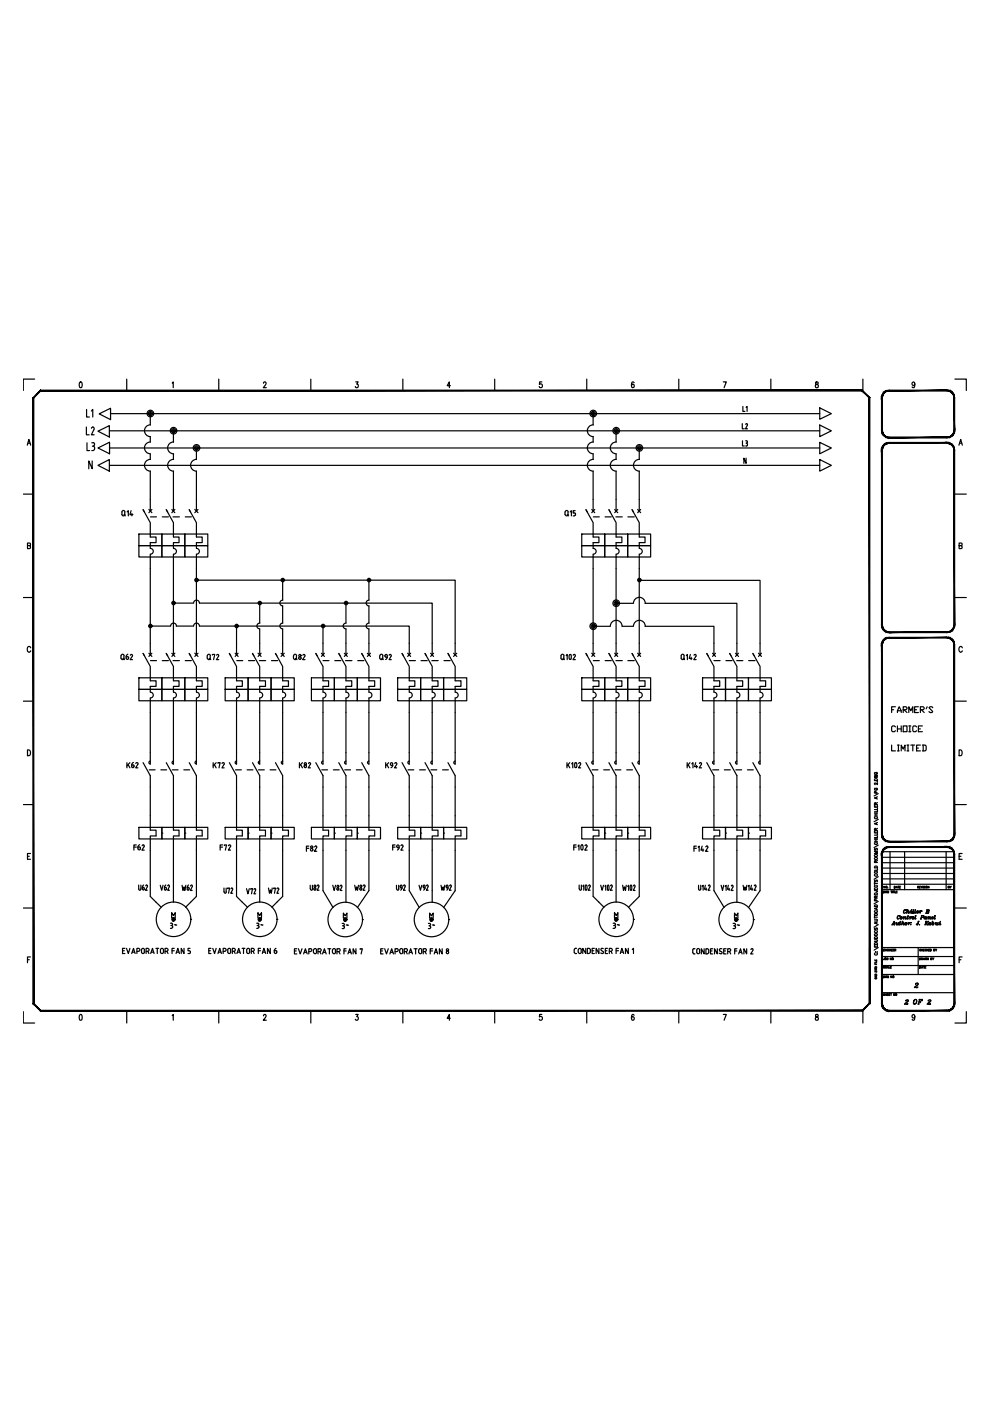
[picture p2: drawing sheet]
<svg xmlns="http://www.w3.org/2000/svg" width="210mm" height="297mm" viewBox="0 0 210 297" stroke-linecap="round" stroke-linejoin="round" font-family="sans-serif">
<defs><g id="words">
<text font-size="4.9" x="20.8" y="93.5" transform="rotate(-90 20.8 93.5)">L2</text>
<g font-size="4.4">
<text x="20.8" y="96.7" transform="rotate(-90 20.8 96.7)">L3</text>
<text x="71.3" y="198.3">3~</text>
<text x="89.6" y="198.3">3~</text>
<text x="154.2" y="198.3">3~</text>
</g>
<g font-size="4">
<text x="20.5" y="89.6" transform="rotate(-90 20.5 89.6)">L1</text>
<text x="156.3" y="88.5">L1</text>
<text x="156.3" y="92.1">L2</text>
<text x="159.5" y="96" transform="rotate(-90 159.5 96)">L3</text>
<text x="24.3" y="141.1">Q62</text>
<text x="42.7" y="141.1">Q72</text>
<text x="61" y="141.1">Q82</text>
<text x="79.4" y="141.1">Q92</text>
<text x="25.8" y="164">K62</text>
<text x="62.1" y="164">K82</text>
<text x="80.4" y="164">K92</text>
<text x="34.9" y="197.9">3~</text>
<text x="53.3" y="197.9">3~</text>
<text x="128.8" y="197.9">3~</text>
<text x="192.3" y="214.1">OF</text>
</g>
<text font-size="3.1" x="199.7" y="189.4">BY</text>
</g></defs>
<!-- layer: Title blocks -->
<g fill="none" stroke="#000" stroke-width=".25">
<path d="M5.8 94.4l.3-1.2 .4 1.2M5.9 94h.5M7.4 80.4h-2.5v2.4M16.9 81.1l.2-.1a.72 .72 0 0 1 0 1.2h-.2l-.1-.5zM26.9 80.4v2.4M36.5 81.2l.2-.2v1.2M46.4 80.4v2.4M55.9 81.3l.1-.3h.2l.2 .2-.6 1h.7M65.9 80.4v2.4M75.4 81h.5l-.3 .4a.36 .36 0 0 1 .4 .6 .36 .36 0 0 1-.7-.1M85.4 80.4v2.4M95.5 81.8h-.7l.5-.8v1.2"/>
<path d="M104.9 80.4v2.4M114.9 81h-.5v.5a.37 .37 0 0 1 .5 0 .37 .37 0 0 1 0 .6 .37 .37 0 0 1-.6-.2M124.4 80.4v2.4M134.4 81.1l-.2-.1a.75 .75 0 0 0 0 1.2 .35 .35 0 0 0 .3-.5 .35 .35 0 0 0-.6-.1v.2M143.9 80.4v2.4M153.4 81h.6l-.5 1.2M163.4 80.4v2.4M173 81.1v.3a.45 .45 0 0 1 .5 .3 .45 .45 0 0 1-.2 .5h-.2a.41 .41 0 0 1-.2-.5 .41 .41 0 0 1 .4-.3l.1-.3zM183 80.4v2.4M194 81.4l-.2 .3a.33 .33 0 0 1-.4-.4 .33 .33 0 0 1 .5-.2l-.1 1.1h-.4v-.2M202.5 80.4h2.4v2.4M203.3 94.4l.4-1.2 .3 1.2"/>
<path d="M203.4 94h.5M4.9 104.8h2.2M5.8 115.7l.6-.1v-.4l-.6-.1v1.2l.6-.1 .1-.3-.2-.2M202.5 104.8h2.4M203.4 115.7l.5-.1v-.4l-.5-.1v1.2l.5-.1 .1-.3-.2-.2M4.9 126.7h2.2M6.5 137.4a.37 .37 0 0 0-.4-.3 .37 .37 0 0 0-.3 .4v.3a.37 .37 0 0 0 .3 .5 .37 .37 0 0 0 .4-.3M202.5 126.7h2.4M204 137.4a.37 .37 0 0 0-.4-.3 .37 .37 0 0 0-.3 .4v.3a.37 .37 0 0 0 .3 .5 .37 .37 0 0 0 .4-.3M4.9 148.7h2.2M5.8 159a.62 .62 0 0 1 .7 .6 .62 .62 0 0 1-.7 .6zM202.5 148.7h2.4"/>
<path d="M203.4 159a.62 .62 0 0 1 .6 .6 .62 .62 0 0 1-.6 .6zM4.9 170.6h2.2M202.5 170.6h2.4M4.9 192.5h2.2M5.8 181.6h.4M6.5 181h-.7v1.2h.7M202.5 192.5h2.4M203.4 181.6h.3M204 181h-.6v1.2h.6M4.9 214.5v2.4h2.5M5.8 203.5h.4M6.5 202.9h-.7v1.2"/>
<path d="M16.9 215.2l.2-.1a.72 .72 0 0 1 0 1.2l-.3-.2zM26.9 214.3v2.6M36.5 215.3l.2-.2v1.2M46.4 214.3v2.6M55.9 215.4l.1-.3h.2l.2 .4-.6 .8h.7M65.9 214.3v2.6M75.4 215.1h.5l-.3 .4a.36 .36 0 0 1 .4 .6 .36 .36 0 0 1-.7 0M85.4 214.3v2.6M95.5 215.9h-.7l.5-.8v1.2M104.9 214.3v2.6M114.9 215.1h-.5v.5a.37 .37 0 0 1 .5 0 .37 .37 0 0 1 0 .6 .37 .37 0 0 1-.6-.1M124.4 214.3v2.6"/>
<path d="M134.4 215.3l-.2-.2a.75 .75 0 0 0 0 1.2 .35 .35 0 0 0 .3-.5 .35 .35 0 0 0-.6-.1v.2M143.9 214.3v2.6M153.4 215.1h.6l-.5 1.2M163.4 214.3v2.6M173 215.2v.3a.45 .45 0 0 1 .5 .3 .45 .45 0 0 1-.2 .5h-.2a.41 .41 0 0 1-.2-.5 .41 .41 0 0 1 .4-.3l.1-.3zM183 214.2v2.7M194 215.5l-.3 .3a.34 .34 0 0 1-.3-.4 .34 .34 0 0 1 .5-.1l-.1 1h-.4v-.2M203.4 203.5h.3M204 202.9h-.6v1.2M204.9 214.5v2.4h-2.4"/>
</g>
<!-- layer: TITLE -->
<g fill="none" stroke="#000" stroke-width=".25">
<path d="M184.3 84.4v8.5M185.4 176.2v.4h.6v-.4M185.4 170.8v.3h.6v-.3M185.4 164.3l.6 .2-.6 .1 .6 .1-.6 .2M185.4 178.5h.6M185.4 178h.6M185.4 177.8h.6M185.4 173h.6M185.4 172.6h.6M185.4 172.4h.6M185.4 165.2a.34 .34 0 0 1 .6 .1v.2h-.6zM185.5 179.9v.4l.5-.4v.4"/>
<path d="M185.6 178.6a.24 .24 0 0 0-.1 .4 .24 .24 0 0 0 .4 0 .24 .24 0 0 0 0-.4M185.6 173.2a.24 .24 0 0 0-.2 .3 .24 .24 0 0 0 .4 .1 .22 .22 0 0 0 .2-.2 .22 .22 0 0 0-.1-.2M185.6 167.1a.24 .24 0 0 0-.1 .4 .24 .24 0 0 0 .4 0 .24 .24 0 0 0 0-.4l-.1 .1M185.6 163.8a.24 .24 0 0 0-.1 .3 .24 .24 0 0 0 .4 0 .24 .24 0 0 0 0-.3l-.1 .1M185.7 176.1l-.2-.5-.1 .5h.6M185.7 170.6l-.2-.4-.1 .4h.6M185.7 170.9v.2M185.7 172.6v.4M185.7 176.3v.3M185.7 178v.5M185.7 168.1v-.3h-.2l-.1 .3h.6M185.8 169.1v.2"/>
<path d="M185.8 174.5v.3M186 165.7v.1M186 177.2v.4h-.6M186 176.7v.4h-.6M186 174.4l-.6 .3 .6 .2M186 171.8v.3h-.6M186 171.3v.3h-.6M186 168.9l-.6 .3 .6 .2M186 166v.4l-.5-.4-.1 .2 .2 .2M186 175.6l-.3 .2M186 170.2l-.3 .2M186.2 179.2l-.9 .5"/>
<path d="M186.2 173.7l-.9 .5M186.2 168.3l-.9 .5M185.4 199.2h.6v.2v.2h-.6M185.4 194.9h.5l.1 .2v.2h-.6M185.4 188.8l.6 .1v.1l-.2 .1M185.4 188.3v.4h.6v-.4M185.4 194.5h.6M185.4 187.1v.4M185.4 194.3v.3M185.4 187.3h.6M185.5 199.9a.37 .37 0 0 1 .4 0 .37 .37 0 0 1 .1 .4h-.6zM185.5 198.7h.5v.3h-.6z"/>
<path d="M185.5 196.8v.3h.2l.1-.3 .2 .1v.2M185.5 191.9a.36 .36 0 0 1 .4 0 .36 .36 0 0 1 .1 .3h-.6zM185.5 186.6v.4l.2-.1 .1-.3 .2 .1v.3M185.5 183.7a.34 .34 0 0 1 .4-.1 .34 .34 0 0 1 .1 .4h-.6zM185.6 197.3a.26 .26 0 0 0-.1 .4 .26 .26 0 0 0 .4 0 .26 .26 0 0 0 0-.4M185.6 193.1a.24 .24 0 0 0-.1 .3 .24 .24 0 0 0 .4 0 .24 .24 0 0 0 0-.3M185.6 187.7a.24 .24 0 0 0-.1 .3 .24 .24 0 0 0 .4 0 .24 .24 0 0 0 0-.3M185.6 185.3a.26 .26 0 0 0-.1 .4 .26 .26 0 0 0 .4 0 .26 .26 0 0 0 0-.4M185.7 190.4v-.4h-.3v.4h.6M185.7 182.9l-.2-.5-.1 .5h.6M185.7 188.5v.2M185.7 191v-.3l-.2-.1-.1 .4h.6"/>
<path d="M185.8 192.5v.3M185.8 195.6v.2M186 195.5l-.6 .2 .6 .2M186 192.4l-.6 .2 .6 .3M186 184.2v.3h-.6M186 180.5h-.6l.6 .2-.6 .3h.6M186 190l-.3 .2M186 182.4l-.3 .3M186.2 196l-.9 .6M186.2 191.1l-.9 .5M186.2 185.9l-.9 .5M187 187.5h15.3"/>
<path d="M187 186.3h15.3M187 185.2h15.3M187 184.1h15.3M187 182.9h15.3M187 181.8h15.3M187 180.6h15.3M187 188.6h15.3M187.3 188.9l.3 .1-.1 .3h-.2zM187.6 187.9v.4l-.2-.4v.4M187.7 188.9l.1 .4 .1-.4 .1 .4 .1-.4M188.2 188.2v.1M188.4 189a.16 .16 0 0 0-.2 0 .16 .16 0 0 0 0 .2 .16 .16 0 0 0 .2 .1l-.1-.1"/>
<path d="M188.7 180.6v8M188.9 188.9h.2M189 188.9v.4M189.1 196.1h.2M189.1 196.1l.5-.7v.7M189.2 188.9v.4M189.3 195.9h.3M189.3 188.9h.3M189.5 188.9v.4M189.5 196.1h.2M189.6 195.4v.7M189.6 187.9l.3 .1-.1 .3h-.2z"/>
<path d="M189.7 188.9v.4h.2M189.9 195.7h.2v.4M190 188.3l.1-.4 .2 .4M190 189.1h.1M190 188.2h.2M190.1 195.6v.5h.2l.1-.5M190.2 188.9h-.2v.4h.2M190.4 187.9h.2M190.4 195.9v.2l.2-.2M190.5 195.6l-.1 .5M190.5 187.9v.4M190.5 194.1l-.2 .3v.4h.1"/>
<path d="M190.7 195.6h.3M190.7 188.1h.1M190.7 194.2l.1-.1v.2a.3 .3 0 0 0-.4-.1 .3 .3 0 0 0-.1 .4 .3 .3 0 0 0 .4 .2v-.1M190.9 195.4l-.2 .7 .3-.2M190.9 195.4l-.1 .7M191 187.9h-.3v.4h.3M191.1 194.4l-.2 .2v.2a.23 .23 0 0 0 .4-.1 .23 .23 0 0 0-.2-.3l-.1 .4M191.2 194.4v.3l-.1 .1M191.2 195.9l.3-.3 .1 .1v.4M191.2 195.4h.2l-.2 .7M191.5 194.5l.2-.1-.1 .4M191.5 195.6v.5l.3-.2"/>
<path d="M191.6 194.4v.4M191.7 194.6l.2-.2h.2l-.1 .4M191.8 180.6v8M191.9 192.9h-.1a.47 .47 0 0 0-.1 .7M192 194.4v.4l.2-.1M192.1 192.9v.1a.34 .34 0 0 0-.5 .1 .34 .34 0 0 0 .2 .5l.2-.2M192.1 195.6l-.2 .3a.21 .21 0 0 0 .3 .1 .21 .21 0 0 0 .1-.2 .21 .21 0 0 0-.3-.1v.4M192.2 195.7l-.1 .4M192.3 193.4l.2-.3 .2 .1v.4M192.3 192.9h.2l-.3 .7M192.3 194.4h.3M192.5 194.1l-.2 .7 .3-.1"/>
<path d="M192.6 194.1l-.2 .7M192.6 193.1v.5l.3-.1M192.6 195.6v.5l.1-.4h-.2M192.8 194.5l.2-.1-.1 .4M193 193.3l.2-.1v.4M193 194.4l-.1 .4M193 195.7l-.3 .2M193.1 196h.1M193.2 193.1l-.1 .5 .3-.1M193.2 195.6h.1M193.3 192.9h.1M193.3 194.4l-.3 .2"/>
<path d="M193.6 192.9h.1M193.6 194.4a.23 .23 0 0 0-.2 .2 .23 .23 0 0 0 .2 .2 .24 .24 0 0 0 .2-.2 .24 .24 0 0 0-.2-.2l-.2 .2v.2M193.7 193.5l-.2 .1 .2-.7-.1 .7M193.7 194.4l-.1 .4M194 192.9h.1l-.1 .7M194 194.1h.2l-.2 .7M194.1 192.9l-.2 .7 .3-.1M194.2 194.1l-.2 .7 .2-.1M194.3 195.9v.2l.3-.1 .2-.6-.3 .7M194.4 193.4l.3-.1v-.1a.27 .27 0 0 0-.3 .1 .27 .27 0 0 0 .1 .3l.2-.1M194.5 188.1h.3v-.2h-.3v.4M194.5 193.1l-.1 .5"/>
<path d="M194.6 195.4h.3M194.7 188.1l.1 .2M195 196.1h.1M194.9 188.1h.2M195.1 193.1v.5l.1-.4-.3 .1M195.1 187.9h-.2v.4h.2M195.1 194.8h.3M195.3 187.9l.1 .4 .2-.4M195.4 194.1l.5 .1v.2l-.5 .1M195.4 193.2l-.3 .2M195.5 194.1l-.3 .7M195.7 187.9v.4"/>
<path d="M195.8 194.1l.1 .2-.2 .2M196 187.9h-.2l.2 .3v.1l-.2-.1M196 196.1h.3M196.2 194.4l-.3 .2 .1 .2M196.2 187.9v.4M196.2 193.6h.6v-.4l.1 .2-.2 .2M196.2 195.4h.3M196.4 195.4l-.2 .7 .2-.7M196.5 192.9h.5l-.2 .3M196.5 195.7l.1 .4M196.5 196.1h.2M196.5 194.7l-.2 .1 .1-.4v.4"/>
<path d="M196.6 192.9l-.2 .7M196.7 194.5l.2-.1-.1 .4M196.7 195.4h.2M196.8 192.9l.2 .1-.2 .2h-.3M196.8 194.4v.4M196.8 195.4l-.6 .4M196.9 194.6l.2-.2h.2l-.1 .4M197 187.9v.4l-.3-.4v.4M197 195.6l-.1 .5M197.1 194.4v.4l.3-.1M197.3 195.6l-.1 .5 .2-.2M197.3 195.6v.5"/>
<path d="M197.6 194.7l.3-.2a.23 .23 0 0 0-.3 0 .23 .23 0 0 0 .1 .3h.2M197.6 195.4h.2l-.2 .4 .1-.1a.21 .21 0 0 1 .3 0 .21 .21 0 0 1-.1 .3 .21 .21 0 0 1-.3-.1v-.1M197.7 194.4l-.1 .1v.3M197.7 195.4v.7M197.9 195.7l-.1 .4M198.1 194.1h.2l-.2 .7M198.3 194.1l-.2 .7 .2-.1M198.3 195.7h.2v.4M198.4 195.6v.5h.3l.2-.5M198.8 195.9l-.1 .2 .3-.2M198.9 195.6l-.1 .5M199.1 195.7h.2v.4"/>
<path d="M199.3 195.6l-.1 .5 .3-.2M199.4 195.4h.1M200.6 180.6v8M184.3 200.9v11.9M185.4 200.4v.4h.6v-.4M185.5 205.3l.4 .1-.4 .1 .4 .1-.4 .1M185.5 204.2v.3h.4M185.5 203.5v.2h.4v-.2M185.5 204.2h.4M185.5 206.6h.4v.2h-.4zM185.5 205.9l.3-.1 .1 .3h-.4zM185.6 207.3h.1"/>
<path d="M185.6 207.3v.2h.3l-.1-.2M185.6 205v.2l.3-.1-.1-.1h-.1M185.6 202a.26 .26 0 0 0-.1 .4 .26 .26 0 0 0 .4 0 .26 .26 0 0 0 0-.4M185.6 201.8h.1M185.7 200.6v.2M185.7 203.6v.1M185.7 204.4v.1M185.7 207v.1M185.9 206.9l-.4 .1 .4 .2M185.9 203.8v.2h-.4M186 201.8h.1M186.2 200.9l-.9 .6"/>
<path d="M187 210.5h15.3M187 206.6h15.3M187 204.7h15.3M187 202.8h15.3M187 200.9h15.3M187.3 206.9l.3 .1-.1 .3h-.2zM187.3 201.4h.2M187.5 203.1v.3l-.1 .1-.1-.1M187.6 210.7h-.3l.3 .2-.1 .2-.2-.1M187.6 204.9h-.3l.3 .2-.1 .2-.2-.1M187.6 201.2h-.3v.4h.3M187.7 206.9l.1 .4 .1-.4 .1 .4 .1-.4"/>
<path d="M187.7 210.7v.4M187.7 210.8h.2M187.9 201.2v.4l-.3-.4v.4M187.9 205h-.2l.1 .3 .1-.1M187.9 210.7v.4M188 203.3h.2v-.2h-.2v.4l.3-.1-.1-.1M188.1 205.3l.1-.4 .2 .4M188.1 210.8h.1M188.1 205.1h.2M188.3 210.7h-.2v.4h.2M188.3 201.3h-.2l.1 .3h.1l-.1-.1M188.4 207h-.2v.3h.2l-.1-.1"/>
<path d="M188.5 204.9v.4h.2M188.5 210.8h.1M188.5 201.2v.4M188.7 210.7h-.2v.4h.2M188.8 210.7h.2M188.8 205h.1M188.8 201.2v.4l-.2-.4v.4M188.9 210.7v.4M189 204.9h-.2v.4h.2M189 203.1v.4l-.2-.4v.4M189 201.4h.1M189.1 206.9v.4l-.2-.4v.4"/>
<path d="M189.2 201.2h-.2v.4h.2M189.3 201.4h.2M189.6 201.2h-.3v.4h.3M189.7 201.4h.2v-.1l-.2-.1v.4M189.7 210.7v.4l-.2-.4v.4M189.8 201.4l.1 .2M194.1 209.3l.3 .1 .2-.2-.7 .1M194.2 208.6l-.1 .1a.25 .25 0 0 1 .4-.3 .25 .25 0 0 1 0 .5l-.6 .5M194.5 208.4l.1 .3-.4 .4M194.7 200.9v5.7M195 204.9l.2 .1-.1 .3h-.1zM195 203.1l.2 .1-.1 .3h-.1z"/>
<path d="M195.3 201.3a.17 .17 0 0 0-.3 0 .17 .17 0 0 0 0 .3 .17 .17 0 0 0 .3-.1M195.4 205.3l.1-.4 .2 .4M195.4 203.3l.2-.2h-.2v.4M195.4 201.4h.2M195.4 201.2v.4M195.4 205.1h.2M195.5 203.3l.1 .2M195.6 201.2v.4M195.7 203.5l.2-.4 .1 .4M195.8 201.4h.1M195.8 204.9h.2M195.8 203.4h.2"/>
<path d="M195.9 204.9v.4M196 201.2h-.2v.4h.2M196.1 205h.1M196.2 203.1v.4l.1-.4 .1 .4 .1-.4M196.3 204.9h-.2v.4h.2M196.4 201.3h-.3l.1 .3 .2-.1M196.5 201.2v.4M196.6 201.4l.2 .2M196.8 201.2l-.3 .3M196.8 203.1v.4l-.2-.4v.4M196.9 201.4h.1M197.1 201.2h-.2v.4h.2"/>
<path d="M197.2 201.2l.3 .1-.1 .3h-.2zM197.3 203.3h.3v-.2h-.3v.4l.3-.1-.1-.1M197.7 203.1l.2 .2 .1-.2M197.9 203.3v.2M197.9 201.4h.3v-.2h-.3v.4h.3l-.1-.2M198.3 201.2l.2 .2 .1-.2M198.5 201.4v.2"/>
<circle cx="185.7" cy="198.2" r=".27"/>
<circle cx="185.7" cy="193.9" r=".27"/>
<circle cx="185.7" cy="189.5" r=".27"/>
<circle cx="185.7" cy="184.9" r=".27"/>
<circle cx="185.7" cy="182" r=".28"/>
<circle cx="185.7" cy="181.4" r=".28"/>
<circle cx="187.9" cy="188.1" r=".18"/>
<circle cx="196.1" cy="194.6" r=".22"/>
<circle cx="196.5" cy="188.1" r=".18"/>
<circle cx="197" cy="195.9" r=".22"/>
<circle cx="187.8" cy="203.3" r=".18"/>
<circle cx="189.3" cy="203.3" r=".18"/>
<circle cx="189.4" cy="207.1" r=".18"/>
<circle cx="190" cy="210.9" r=".18"/>
</g>
<g fill="#000" stroke="#000" stroke-width=".21">
<path d="M186.9 91.2h.2l-.1 .5zM187.1 91.2l-.1 .5h.2zM187 91.7h.2v.5zM187.2 91.7v.5l.2-.1zM187.2 92.2l.2-.1 .2 .4zM187.4 92.1l.2 .4 .1-.1zM187.6 92.5l.1-.1 .3 .4zM187.7 92.4l.3 .4 .1-.2zM188.1 92.6l.4 .3-.5-.1zM188.1 92.6l.4 .3v-.2z"/>
<path d="M186.9 95.4l.2 37.1v-37.1zM186.9 95.4l.2 37.1h-.2z"/>
<path d="M186.9 84.4l.2 6.8v-6.8zM186.9 84.4l.2 6.8h-.2z"/>
<path d="M188 93.9l.5-.1v.2zM188 93.9l.1 .2 .4-.1zM187.6 94.1l.4-.2 .1 .2zM187.6 94.1l.1 .2 .4-.2zM187.6 94.1l.1 .2-.5 .2zM187.2 94.5l.2 .1 .3-.3zM187.2 94.5l.2 .1-.4 .3zM187 94.9l.2 .1 .2-.4zM187 94.9l.2 .1-.3 .4zM187.2 95l-.3 .4h.2z"/>
<path d="M188 82.8l.5-.1v.2zM188 82.8l.1 .2 .4-.1zM187.6 83l.4-.2 .1 .2zM187.6 83l.1 .2 .4-.2zM187.6 83l.1 .2-.5 .2zM187.2 83.4l.2 .1 .3-.3zM187.2 83.4l.2 .1-.4 .3zM187 83.8l.2 .1 .2-.4zM187 83.8l.2 .1-.3 .5zM187.2 83.9l-.3 .5h.2z"/>
<path d="M188.5 82.9h12.3v-.2zM188.5 82.7h12.3l-12.3 .2z"/>
<path d="M188.5 92.9h12.3v-.2zM188.5 92.7h12.3l-12.3 .2z"/>
<path d="M188.5 94h12.3v-.2zM188.5 93.8h12.3l-12.3 .2z"/>
<path d="M200.8 92.7l.5 .1-.5 .1zM200.8 92.7l.5 .1-.1-.2zM201.2 92.6l.5-.1-.4 .3zM201.2 92.6l.5-.1-.1-.1zM201.6 92.4l.5-.2-.4 .3zM201.6 92.4l.5-.2-.1-.1zM202 92.1l.3-.4-.2 .5zM202.2 91.7l-.2 .4 .3-.4zM202.4 91.2l-.1 .5h-.1zM202.2 91.2v.5l.2-.5z"/>
<path d="M202.2 95.4l.2 37.1v-37.1zM202.2 95.4l.2 37.1h-.2z"/>
<path d="M202.2 84.4l.2 6.8v-6.8zM202.2 84.4l.2 6.8h-.2z"/>
<path d="M202.3 94.9l.1 .5h-.2zM202.2 95v.4l.1-.5zM202.1 94.5l.2 .4-.1 .1zM202.1 94.5l-.1 .1 .2 .4zM201.7 94.1l.4 .4-.1 .1zM201.7 94.1l-.1 .2 .4 .3zM201.3 93.9l.4 .2-.1 .2zM201.3 93.9l-.1 .2 .4 .2zM200.8 93.8l.5 .1-.1 .2zM200.8 93.8v.2l.4 .1z"/>
<path d="M202.3 83.8l.1 .6h-.2zM202.2 83.9v.5l.1-.6zM202.1 83.4l.2 .4-.1 .1zM202.1 83.4l-.1 .1 .2 .4zM201.7 83l.4 .4-.1 .1zM201.7 83l-.1 .2 .4 .3zM201.3 82.8l.4 .2-.1 .2zM201.3 82.8l-.1 .2 .4 .2zM200.8 82.7l.5 .1-.1 .2zM200.8 82.7v.2l.4 .1z"/>
<path d="M186.9 132.5h.2l-.1 .5zM187.1 132.5l-.1 .5h.2zM187 133h.2v.5zM187.2 133v.5l.2-.2zM187.2 133.5l.2-.2 .2 .5zM187.4 133.3l.2 .5 .1-.1zM187.7 133.7l.3 .4-.4-.3zM187.7 133.7l.3 .4 .1-.2zM188.1 133.9l.4 .2h-.5zM188.1 133.9l.4 .2v-.2z"/>
<path d="M186.9 136.7l.2 40.2v-40.2zM186.9 136.7l.2 40.2h-.2z"/>
<path d="M188.5 133.9v.2l12.3-.2zM188.5 134.1l12.3-.2v.2z"/>
<path d="M188.5 135.1v.2l12.3-.2zM188.5 135.3l12.3-.2v.2z"/>
<path d="M188 135.2l.5-.1v.2zM188 135.2l.1 .2 .4-.1zM187.6 135.4l.4-.2 .1 .2zM187.6 135.4l.1 .2 .4-.2zM187.6 135.4l.1 .2-.5 .1zM187.2 135.7l.2 .2 .3-.3zM187.2 135.7l.2 .2-.4 .3zM187 136.2l.2 .1 .2-.4zM187 136.2l.2 .1-.3 .4zM187.2 136.3l-.3 .4h.2z"/>
<path d="M200.8 133.9l.5 .2h-.5zM200.8 133.9l.5 .2-.1-.2zM201.2 133.9l.5-.1-.4 .3zM201.2 133.9l.5-.1-.1-.1zM201.6 133.7l.5-.2-.4 .3zM201.6 133.7l.5-.2-.1-.2zM202 133.3l.3-.3-.2 .5zM202.2 133l-.2 .3 .3-.3zM202.4 132.5l-.1 .5h-.1zM202.2 132.5v.5l.2-.5z"/>
<path d="M202.3 136.2l.1 .5h-.2zM202.2 136.3v.4l.1-.5zM202.1 135.7l.2 .5-.1 .1zM202.1 135.7l-.1 .2 .2 .4zM201.7 135.4l.4 .3-.1 .2zM201.7 135.4l-.1 .2 .4 .3zM201.3 135.2l.4 .2-.1 .2zM201.3 135.2l-.1 .2 .4 .2zM200.8 135.1l.5 .1-.1 .2zM200.8 135.1v.2l.4 .1z"/>
<path d="M202.2 136.7l.2 40.2v-40.2zM202.2 136.7l.2 40.2h-.2z"/>
<path d="M186.9 176.9h.2l-.1 .5zM187.1 176.9l-.1 .5 .2-.1zM187 177.4l.2-.1v.6zM187.2 177.3v.6l.2-.2zM187.2 177.9l.2-.2 .2 .5zM187.4 177.7l.2 .5 .1-.2zM187.7 178l.3 .4-.4-.2zM187.7 178l.3 .4 .1-.1zM188.1 178.3l.4 .2-.5-.1zM188.1 178.3l.4 .2v-.2z"/>
<path d="M188.5 178.3v.2l12.3-.2zM188.5 178.5l12.3-.2v.2z"/>
<path d="M188.5 179.5v.2l12.3-.2zM188.5 179.7l12.3-.2v.2z"/>
<path d="M188 179.6l.5-.1v.2zM188 179.6l.1 .1h.4zM187.6 179.8l.4-.2 .1 .1zM187.6 179.8l.1 .1 .4-.2zM187.6 179.8l.1 .1-.5 .3zM187.2 180.2h.2l.3-.3zM187.2 180.2h.2l-.4 .4zM187.4 180.2l-.4 .4 .2 .1zM187 180.6l.2 .1-.3 .4zM187.2 180.7l-.3 .4h.2z"/>
<path d="M200.8 178.3l.5 .1-.5 .1zM200.8 178.3l.5 .1-.1-.1zM201.2 178.3l.5-.1-.4 .2zM201.2 178.3l.5-.1-.1-.2zM201.6 178l.5-.1-.4 .3zM201.6 178l.5-.1-.1-.2zM202 177.7l.3-.3-.2 .5zM202.2 177.3l-.2 .4 .3-.3zM202.4 176.9l-.1 .5-.1-.1zM202.2 176.9v.4l.2-.4z"/>
<path d="M186.9 181.1l.2 31.7v-31.7zM186.9 181.1l.2 31.7h-.2z"/>
<path d="M202.3 180.6l.1 .5h-.2zM202.2 180.7v.4l.1-.5zM202.1 180.2l.2 .4-.1 .1zM202 180.2l.2 .5-.1-.5zM201.7 179.8l.4 .4h-.1zM201.7 179.8l-.1 .1 .4 .3zM201.3 179.6l.4 .2-.1 .1zM201.3 179.6l-.1 .1 .4 .2zM200.8 179.5l.5 .1-.1 .1zM200.8 179.5v.2h.4z"/>
<path d="M202.2 181.1l.2 31.7v-31.7zM202.2 181.1l.2 31.7h-.2z"/>
<path d="M184.3 84.4v128.3l.1 .1zM184.3 84.4l.1-.1v128.5zM182.8 82.9l1.5 1.5 .1-.1zM182.9 82.7l1.5 1.6-1.6-1.4zM8.6 82.9h174.2l.1-.2zM8.6 82.7h174.3l-174.3 .2zM8.6 82.7l-1.4 1.7 1.4-1.5zM8.6 82.7l-1.4 1.7-.2-.1zM7 84.3l.2 128.4v-128.3zM7 84.3l.2 128.4-.2 .1zM7 212.8l1.6 1.4-1.4-1.5zM7 212.8l1.6 1.4v.2zM8.6 214.2v.2l174.2-.2zM8.6 214.4l174.2-.2 .1 .2zM182.8 214.2l.1 .2 1.4-1.7zM184.3 212.7l.1 .1-1.5 1.6z"/>
<path d="M186.9 212.8h.2l-.1 .5zM187.1 212.8l-.1 .5 .2-.1zM187 213.3l.2-.1v.5zM187.2 213.2v.5l.2-.1zM187.2 213.7l.2-.1 .2 .5zM187.4 213.6l.2 .5 .1-.2zM187.6 214.1l.1-.2 .3 .4zM187.7 213.9l.3 .4 .1-.2zM188.1 214.1l.4 .3-.5-.1zM188.1 214.1l.4 .3v-.2z"/>
<path d="M188.5 214.2v.2l12.3-.2zM188.5 214.4l12.3-.2v.2z"/>
<path d="M200.8 214.2l.5 .1-.5 .1zM200.8 214.2l.5 .1-.1-.2zM201.2 214.1h.5l-.4 .2zM201.2 214.1h.5l-.1-.2zM201.6 213.9l.5-.2-.4 .4zM201.6 213.9l.5-.2-.1-.1zM202 213.6l.3-.3-.2 .4zM202.2 213.2l-.2 .4 .3-.3zM202.4 212.8l-.1 .5-.1-.1zM202.2 212.8v.4l.2-.4z"/>
</g>
<!-- layer: 0 -->
<g fill="none" stroke="#000" stroke-width=".25">
<path d="M20.8 91.4l2.4-1.2v2.5zM20.8 95l2.4-1.2v2.4zM20.8 98.7l2.4-1.3v2.5zM21 87.7l2.4-1.1v2.4zM173.8 86.5l2.5 1.2-2.5 1.2zM173.8 90.1l2.5 1.2-2.5 1.3zM173.8 93.8l2.5 1.2-2.5 1.2zM173.8 97.4l2.5 1.3-2.5 1.2zM29.4 115.7h4.9v2.4h-4.9zM29.4 113.2h4.9v2.5h-4.9zM30.6 108.6l-.3-.5 1.6 2.7v3.1h1.2v1.1h-1.2v1.3M31.6 108l.6 .7"/>
<path d="M31.9 105.9v2.5M31.9 117.5v3.1M31.9 116.3a.61 .61 0 0 1 .6 .6 .61 .61 0 0 1-.6 .6M32.2 108l-.6 .7M34.3 115.7h4.9v2.4h-4.9zM34.3 113.2h4.9v2.5h-4.9zM35.5 108.6l-.3-.5 1.6 2.7v3.1h1.2v1.1h-1.2v1.3a.61 .61 0 0 1 .6 .6 .61 .61 0 0 1-.6 .6v3.1M36.4 108l.7 .7M36.8 105.9v2.5M37.1 108l-.7 .7M39.2 115.7h4.9v2.4h-4.9zM39.2 113.2h4.9v2.5h-4.9z"/>
<path d="M40.4 108.6l-.3-.5 1.5 2.7v3.1h1.3v1.1h-1.3l.1 1.3a.61 .61 0 0 1 .6 .6 .61 .61 0 0 1-.6 .6l-.1 3.1M41.3 108l.7 .7M41.6 105.9v2.5M42 108l-.7 .7M123.3 115.7h4.9v2.4h-4.9zM123.3 113.2h4.9v2.5h-4.9zM124.5 108.6l-.3-.5 1.6 2.7v3.1h1.2v1.1h-1.2v1.3a.61 .61 0 0 1 .6 .6 .61 .61 0 0 1-.6 .6v3.1M125.5 108l.6 .7M125.8 105.9v2.5M126.1 108l-.6 .7M128.2 115.7h4.9v2.4h-4.9zM128.2 113.2h4.9v2.5h-4.9z"/>
<path d="M129.4 108.6l-.3-.5 1.5 2.7v3.1h1.3v1.1h-1.3v1.3M130.3 108l.7 .7M130.6 105.9v2.5M130.6 117.5v3.1M130.6 116.3a.61 .61 0 0 1 .7 .6 .61 .61 0 0 1-.7 .6M131 108l-.7 .7M133.1 115.7h4.9v2.4h-4.9zM133.1 113.2h4.9v2.5h-4.9zM134.3 108.6l-.3-.5 1.5 2.7v3.1h1.3v1.1h-1.3l.1 1.3a.61 .61 0 0 1 .6 .6 .61 .61 0 0 1-.6 .6l-.1 3.1M135.2 108l.6 .7M135.5 105.9v2.5M135.8 108l-.6 .7"/>
<path d="M30.6 139.1l-.3-.6 1.6 2.8v3h1.2v1.2h-1.2v1.3M31.6 138.5l.6 .7M31.9 136.4v2.4M32.2 138.5l-.6 .7M35.5 139.1l-.3-.6 1.6 2.8v3h1.2v1.2h-1.2v1.3a.61 .61 0 0 1 .6 .6 .61 .61 0 0 1-.6 .6v3M36.4 138.5l.7 .7M36.8 136.4v2.4M37.1 138.5l-.7 .7M40.4 139.1l-.3-.6 1.5 2.8v3h1.3v1.2h-1.3l.1 1.3a.61 .61 0 0 1 .6 .6 .61 .61 0 0 1-.6 .6l-.1 3M41.6 136.4v2.4M48.9 139.1l-.3-.6 1.6 2.8v3h1.2v1.2h-1.2v1.3M49.9 138.5l.6 .7"/>
<path d="M50.2 136.4v2.4M50.5 138.5l-.6 .7M53.8 139.1l-.3-.6 1.6 2.8v3h1.2v1.2h-1.2v1.3a.61 .61 0 0 1 .6 .6 .61 .61 0 0 1-.6 .6v3M54.7 138.5l.7 .7M55.1 136.4v2.4M55.4 138.5l-.7 .7M58.7 139.1l-.3-.6 1.5 2.8v3h1.3v1.2h-1.3l.1 1.3a.61 .61 0 0 1 .6 .6 .61 .61 0 0 1-.6 .6l-.1 3M59.6 138.5l.7 .7M59.9 136.4v2.4M60.3 138.5l-.7 .7M67.3 139.1l-.3-.6 1.5 2.8v3h1.2v1.2h-1.2v1.3a.61 .61 0 0 1 .6 .6 .61 .61 0 0 1-.6 .6v3M68.1 138.5l.7 .7"/>
<path d="M68.5 136.4v2.4M68.8 138.5l-.7 .7M72.1 139.1l-.3-.6 1.5 2.8v3h1.3v1.2h-1.3l.1 1.3a.61 .61 0 0 1 .6 .6 .61 .61 0 0 1-.6 .6l-.1 3M73 138.5l.6 .7M73.3 136.4v2.4M73.6 138.5l-.6 .7M77 139.1l-.3-.6 1.5 2.8v3h1.2v1.2h-1.2v1.3a.61 .61 0 0 1 .7 .6 .61 .61 0 0 1-.7 .6v3M77.9 138.5l.7 .7M78.2 136.4v2.4M78.6 138.5l-.7 .7M85.5 139.1l-.3-.6 1.6 2.8v3h1.2v1.2h-1.2v1.3a.61 .61 0 0 1 .6 .6 .61 .61 0 0 1-.6 .6v3M86.4 138.5l.7 .7"/>
<path d="M86.8 136.4v2.4M87.1 138.5l-.7 .7M90.4 139.1l-.3-.6 1.5 2.8v3h1.3v1.2h-1.3l.1 1.3a.61 .61 0 0 1 .6 .6 .61 .61 0 0 1-.6 .6l-.1 3M91.3 138.5l.6 .7M91.6 136.4v2.4M91.9 138.5l-.6 .7M95.3 139.1l-.3-.6 1.5 2.8v3h1.2v1.2h-1.2v1.3a.61 .61 0 0 1 .6 .6 .61 .61 0 0 1-.6 .6v3M96.2 138.5l.6 .7M96.5 136.4v2.4M96.8 138.5l-.6 .7M124.5 139.1l-.3-.6 1.6 2.8v3h1.2v1.2h-1.2v1.3a.61 .61 0 0 1 .6 .6 .61 .61 0 0 1-.6 .6v3M125.5 138.5l.6 .7"/>
<path d="M125.8 136.4v2.4M126.1 138.5l-.6 .7M129.4 139.1l-.3-.6 1.5 2.8v3h1.3v1.2h-1.3v1.3M130.3 138.5l.7 .7M130.6 136.4v2.4M131 138.5l-.7 .7M134.3 139.1l-.3-.6 1.5 2.8v3h1.3v1.2h-1.3l.1 1.3a.61 .61 0 0 1 .6 .6 .61 .61 0 0 1-.6 .6l-.1 3M135.2 138.5l.6 .7M135.5 136.4v2.4M135.8 138.5l-.6 .7M150.1 139.1l-.3-.6 1.6 2.8v3h1.2v1.2h-1.2v1.3a.61 .61 0 0 1 .6 .6 .61 .61 0 0 1-.6 .6v3M151.1 138.5l.6 .7"/>
<path d="M151.4 136.4v2.4M151.7 138.5l-.6 .7M155 139.1l-.3-.6 1.5 2.8v3h1.3v1.2h-1.3l.1 1.3a.61 .61 0 0 1 .6 .6 .61 .61 0 0 1-.6 .6l-.1 3M155.9 138.5l.7 .7M156.2 136.4v2.4M156.6 138.5l-.7 .7M159.9 139.1l-.3-.6 1.5 2.8v3h1.2v1.2h-1.2v1.3M160.8 138.5l.6 .7M161.1 136.4v2.4M161.4 138.5l-.6 .7M29.4 146.2h4.9v2.4h-4.9zM29.4 143.7h4.9v2.5h-4.9z"/>
<path d="M31.9 148v3M31.9 159.6v2.4M31.9 146.8a.61 .61 0 0 1 .6 .6 .61 .61 0 0 1-.6 .6M34.3 146.2h4.9v2.4h-4.9zM34.3 143.7h4.9v2.5h-4.9zM36.8 159.6v2.4a.32 .32 0 0 1-.3-.3 .32 .32 0 0 1 .3-.3M39.2 146.2h4.9v2.4h-4.9zM39.2 143.7h4.9v2.5h-4.9zM41.6 159.6l.1 2.4a.32 .32 0 0 1-.4-.3 .32 .32 0 0 1 .4-.3M47.7 146.2h4.9v2.4h-4.9zM47.7 143.7h4.9v2.5h-4.9zM50.2 148v3"/>
<path d="M50.2 159.6v2.4M50.2 146.8a.61 .61 0 0 1 .6 .6 .61 .61 0 0 1-.6 .6M52.6 146.2h4.9v2.4h-4.9zM52.6 143.7h4.9v2.5h-4.9zM55.1 159.6v2.4a.32 .32 0 0 1-.3-.3 .32 .32 0 0 1 .3-.3M57.5 146.2h4.9v2.4h-4.9zM57.5 143.7h4.9v2.5h-4.9zM59.9 159.6l.1 2.4a.32 .32 0 0 1-.4-.3 .32 .32 0 0 1 .4-.3M66 146.2h4.9v2.4h-4.9zM66 143.7h4.9v2.5h-4.9zM68.5 159.6v2.4a.32 .32 0 0 1-.3-.3 .32 .32 0 0 1 .3-.3M70.9 146.2h4.9v2.4h-4.9z"/>
<path d="M70.9 143.7h4.9v2.5h-4.9zM73.3 159.6l.1 2.4a.32 .32 0 0 1-.3-.3 .32 .32 0 0 1 .3-.3M75.8 146.2h4.9v2.4h-4.9zM75.8 143.7h4.9v2.5h-4.9zM78.2 159.6v2.4a.32 .32 0 0 1-.3-.3 .32 .32 0 0 1 .3-.3M84.3 146.2h4.9v2.4h-4.9zM84.3 143.7h4.9v2.5h-4.9zM86.8 159.6v2.4a.32 .32 0 0 1-.3-.3 .32 .32 0 0 1 .3-.3M89.2 146.2h4.9v2.4h-4.9zM89.2 143.7h4.9v2.5h-4.9zM91.6 159.6l.1 2.4a.32 .32 0 0 1-.4-.3 .32 .32 0 0 1 .4-.3M94.1 146.2h4.9v2.4h-4.9z"/>
<path d="M94.1 143.7h4.9v2.5h-4.9zM96.5 159.6v2.4a.32 .32 0 0 1-.3-.3 .32 .32 0 0 1 .3-.3M123.3 146.2h4.9v2.4h-4.9zM123.3 143.7h4.9v2.5h-4.9zM125.8 159.6v2.4a.32 .32 0 0 1-.3-.3 .32 .32 0 0 1 .3-.3M128.2 146.2h4.9v2.4h-4.9zM128.2 143.7h4.9v2.5h-4.9zM130.6 148v3M130.6 159.6v2.4M130.6 146.8a.61 .61 0 0 1 .7 .6 .61 .61 0 0 1-.7 .6M133.1 146.2h4.9v2.4h-4.9zM133.1 143.7h4.9v2.5h-4.9z"/>
<path d="M135.5 159.6l.1 2.4a.32 .32 0 0 1-.4-.3 .32 .32 0 0 1 .4-.3M149 146.2h4.8v2.4h-4.8zM149 143.7h4.8v2.5h-4.8zM151.4 159.6v2.4a.32 .32 0 0 1-.3-.3 .32 .32 0 0 1 .3-.3M153.8 146.2h4.9v2.4h-4.9zM153.8 143.7h4.9v2.5h-4.9zM156.2 159.6l.1 2.4a.32 .32 0 0 1-.4-.3 .32 .32 0 0 1 .4-.3M158.7 146.2h4.9v2.4h-4.9zM158.7 143.7h4.9v2.5h-4.9zM161.1 148v3M161.1 159.6v2.4M161.2 146.8a.61 .61 0 0 1 .6 .6 .61 .61 0 0 1-.6 .6"/>
<path d="M189 158v1.2h.9M189 150.5h.5M189.9 149.8h-.9v1.3M189.9 154.1l-.3-.2h-.3l-.3 .2v.8l.3 .2h.3l.3-.2M190.3 151.1v-.4l.4-.9 .4 .9v.4M190.3 150.7h.8M190.3 153.9v1.2M190.3 154.5h.8M190.3 158h.4M190.3 159.2h.4M190.5 158v1.2M191.1 159.2v-1.2l.4 .8 .4-.8v1.2"/>
<path d="M191.1 153.9v1.2M191.5 150.5h.6l.2-.4-.2-.3h-.6v1.3M191.5 153.9h.8v1.2h-.8zM191.7 150.5l.6 .6M192.3 158h.4M192.3 159.2h.4M192.5 158v1.2M192.7 151.1v-1.3l.4 .9 .4-.9v1.3M192.7 153.9h.4M192.7 155.1h.4M192.9 153.9v1.2M193.1 158h.8"/>
<path d="M193.5 158v1.2M193.9 150.5h.4M194.3 154.1l-.2-.2h-.4l-.2 .2v.8l.2 .2h.4l.2-.2M194.3 158.6h.4M194.7 149.8h-.8v1.3h.8M194.7 154.5h.4M195.1 150.5h.6l.2-.4-.2-.3h-.6v1.3M195.1 158h-.8v1.2h.8M195.4 150.5l.5 .6M195.6 153.9h-.9v1.2h.9M195.6 158h.6l.2 .2v.8l-.2 .2h-.6M195.7 158v1.2"/>
<path d="M196.6 149.8l-.2 .5M197.8 150.1l-.2-.3h-.4l-.2 .3 .8 .8-.2 .2h-.4l-.2-.2M29.4 175.4h4.9v2.5h-4.9zM30.3 161.7l1.6 2.8v2.4M31.9 173v3h1.2v1.2h-1.2v3.1M31.9 161.4a.32 .32 0 0 0-.3 .3 .32 .32 0 0 0 .3 .3M34.3 175.4h4.9v2.5h-4.9zM35.2 161.7l1.6 2.8v2.4M36.8 173v3h1.2v1.2h-1.2v3.1M39.2 175.4h4.9v2.5h-4.9zM40.1 161.7l1.5 2.8v2.4M41.6 173v3h1.3v1.2h-1.3v3.1"/>
<path d="M47.7 175.4h4.9v2.5h-4.9zM48.6 161.7l1.6 2.8v2.4M50.2 173v3h1.2v1.2h-1.2v3.1M50.2 161.4a.32 .32 0 0 0-.3 .3 .32 .32 0 0 0 .3 .3M52.6 175.4h4.9v2.5h-4.9zM53.5 161.7l1.6 2.8v2.4M55.1 173v3h1.2v1.2h-1.2v3.1M57.5 175.4h4.9v2.5h-4.9zM58.4 161.7l1.5 2.8v2.4M59.9 173v3h1.3v1.2h-1.3v3.1M66 175.4h4.9v2.5h-4.9zM67 161.7l1.5 2.8v2.4"/>
<path d="M68.5 173v3h1.2v1.2h-1.2v3.1M70.9 175.4h4.9v2.5h-4.9zM71.8 161.7l1.5 2.8v2.4M73.3 173v3h1.3v1.2h-1.3v3.1M75.8 175.4h4.9v2.5h-4.9zM76.7 161.7l1.5 2.8v2.4M78.2 173v3h1.2v1.2h-1.2v3.1M84.3 175.4h4.9v2.5h-4.9zM85.2 161.7l1.6 2.8v2.4M86.8 173v3h1.2v1.2h-1.2v3.1M89.2 175.4h4.9v2.5h-4.9zM90.1 161.7l1.5 2.8v2.4"/>
<path d="M91.6 173v3h1.3v1.2h-1.3v3.1M94.1 175.4h4.9v2.5h-4.9zM95 161.7l1.5 2.8v2.4M96.5 173v3h1.2v1.2h-1.2v3.1M123.3 175.4h4.9v2.5h-4.9zM124.2 161.7l1.6 2.8v2.4M125.8 173v3h1.2v1.2h-1.2v3.1M128.2 175.4h4.9v2.5h-4.9zM129.1 161.7l1.5 2.8v2.4M130.6 173v3h1.3v1.2h-1.3v3.1M130.6 161.4a.32 .32 0 0 0-.3 .3 .32 .32 0 0 0 .3 .3M133.1 175.4h4.9v2.5h-4.9z"/>
<path d="M134 161.7l1.5 2.8v2.4M135.5 173v3h1.3v1.2h-1.3v3.1M149 175.4h4.8v2.5h-4.8zM149.8 161.7l1.6 2.8v2.4M151.4 173v3h1.2v1.2h-1.2v3.1M153.8 175.4h4.9v2.5h-4.9zM154.7 161.7l1.5 2.8v2.4M156.2 173v3h1.3v1.2h-1.3v3.1M158.7 175.4h4.9v2.5h-4.9zM159.6 161.7l1.5 2.8v2.4M161.1 173v3h1.2v1.2h-1.2v3.1M161.2 161.4a.32 .32 0 0 0-.3 .3 .32 .32 0 0 0 .3 .3"/>
<path d="M31.9 190.1l2.3 2.2M40.4 194.9h.1M41.6 190.1l-2.2 2.2M50.2 190.1l2.3 2.2M58.7 194.9h.1M59.9 190.1l-2.3 2.2M68.5 188.8l2.1 3.6M76.8 195h.1M78.2 188.8l-2.4 3.6M86.8 188.8l2.1 3.6M91.6 188.8v2.5M95.1 195h.1"/>
<path d="M96.5 188.8l-2.4 3.6M125.8 190.1l2.2 2.2M134.3 194.9h.1M135.5 190.1l-2.2 2.2M151.4 188.8l2.1 3.6M159.8 195h.1M161.1 188.8l-2.4 3.6"/>
<circle cx="31.9" cy="87.7" r=".7"/>
<circle cx="31.9" cy="87.7" r=".44"/>
<circle cx="31.9" cy="87.7" r=".23"/>
<circle cx="36.8" cy="91.3" r=".7"/>
<circle cx="36.8" cy="91.3" r=".44"/>
<circle cx="36.8" cy="91.3" r=".23"/>
<circle cx="41.7" cy="95" r=".7"/>
<circle cx="41.7" cy="95" r=".44"/>
<circle cx="41.7" cy="95" r=".23"/>
<circle cx="125.8" cy="87.7" r=".7"/>
<circle cx="125.8" cy="87.7" r=".44"/>
<circle cx="125.8" cy="87.7" r=".23"/>
<circle cx="130.6" cy="91.3" r=".7"/>
<circle cx="130.6" cy="91.3" r=".44"/>
<circle cx="130.6" cy="91.3" r=".23"/>
<circle cx="135.6" cy="95" r=".7"/>
<circle cx="135.6" cy="95" r=".44"/>
<circle cx="135.6" cy="95" r=".23"/>
<circle cx="31.9" cy="132.7" r=".36"/>
<circle cx="31.9" cy="132.7" r=".23"/>
<circle cx="31.9" cy="132.7" r=".11"/>
<circle cx="36.8" cy="127.9" r=".36"/>
<circle cx="36.8" cy="127.9" r=".23"/>
<circle cx="36.8" cy="127.9" r=".11"/>
<circle cx="41.7" cy="123" r=".36"/>
<circle cx="41.7" cy="123" r=".23"/>
<circle cx="41.7" cy="123" r=".11"/>
<circle cx="50.2" cy="132.7" r=".36"/>
<circle cx="50.2" cy="132.7" r=".23"/>
<circle cx="50.2" cy="132.7" r=".11"/>
<circle cx="55.1" cy="127.9" r=".36"/>
<circle cx="55.1" cy="127.9" r=".23"/>
<circle cx="55.1" cy="127.9" r=".11"/>
<circle cx="60" cy="123" r=".36"/>
<circle cx="60" cy="123" r=".23"/>
<circle cx="60" cy="123" r=".11"/>
<circle cx="68.5" cy="132.7" r=".36"/>
<circle cx="68.5" cy="132.7" r=".23"/>
<circle cx="68.5" cy="132.7" r=".11"/>
<circle cx="73.4" cy="127.9" r=".36"/>
<circle cx="73.4" cy="127.9" r=".23"/>
<circle cx="73.4" cy="127.9" r=".11"/>
<circle cx="78.2" cy="123" r=".36"/>
<circle cx="78.2" cy="123" r=".23"/>
<circle cx="78.2" cy="123" r=".11"/>
<circle cx="125.8" cy="132.8" r=".7"/>
<circle cx="125.8" cy="132.8" r=".44"/>
<circle cx="125.8" cy="132.8" r=".23"/>
<circle cx="130.6" cy="127.9" r=".7"/>
<circle cx="130.6" cy="127.9" r=".44"/>
<circle cx="130.6" cy="127.9" r=".23"/>
<circle cx="135.6" cy="123" r=".36"/>
<circle cx="135.6" cy="123" r=".23"/>
<circle cx="135.6" cy="123" r=".11"/>
<circle cx="36.8" cy="194.9" r="3.7"/>
<circle cx="55.1" cy="194.9" r="3.7"/>
<circle cx="73.2" cy="195" r="3.7"/>
<circle cx="91.5" cy="195" r="3.7"/>
<circle cx="130.6" cy="194.9" r="3.7"/>
<circle cx="156.1" cy="195" r="3.7"/>
</g>
<!-- layer: WIRES -->
<g fill="none" stroke="#000" stroke-width=".25">
<path d="M23.2 91.3h150.6M23.2 95h150.6M23.2 98.7h150.6M23.5 87.7h150.3M31.9 87.7v2.4M31.9 92.6v1.2M31.9 96.3v1.1M31.9 99.9v6M31.9 97.4a1.25 1.25 0 0 0-1.3 1.2 1.25 1.25 0 0 0 1.3 1.3M31.9 93.7a1.25 1.25 0 0 0-1.3 1.3 1.25 1.25 0 0 0 1.3 1.2M31.9 90.1a1.25 1.25 0 0 0-1.3 1.2 1.25 1.25 0 0 0 1.3 1.3M36.8 91.3v2.5"/>
<path d="M36.8 96.3v1.1M36.8 97.4a1.25 1.25 0 0 0-1.3 1.2 1.25 1.25 0 0 0 1.3 1.3v6M36.8 93.7a1.25 1.25 0 0 0-1.3 1.3 1.25 1.25 0 0 0 1.3 1.2M41.6 95v2.4M41.7 97.4a1.25 1.25 0 0 0-1.3 1.2 1.25 1.25 0 0 0 1.3 1.3l-.1 6M125.8 87.7v2.4M125.8 96.3v1.1M125.8 97.4a1.25 1.25 0 0 0-1.3 1.2 1.25 1.25 0 0 0 1.3 1.3v6M125.8 93.7a1.25 1.25 0 0 0-1.3 1.3 1.25 1.25 0 0 0 1.3 1.2M125.8 90.1a1.25 1.25 0 0 0-1.3 1.2 1.25 1.25 0 0 0 1.3 1.3v1.2M130.6 91.3v2.5M130.6 96.3v1.1"/>
<path d="M130.6 99.9v6M130.6 97.4a1.25 1.25 0 0 0-1.2 1.2 1.25 1.25 0 0 0 1.2 1.3M130.6 93.7a1.25 1.25 0 0 0-1.2 1.3 1.25 1.25 0 0 0 1.2 1.2M135.5 95v2.4M135.6 97.4a1.25 1.25 0 0 0-1.3 1.2 1.25 1.25 0 0 0 1.3 1.3l-.1 6M31.9 120.6v15.8M31.9 132.7h4.2M36.2 132.7a.61 .61 0 0 1 .6-.6 .61 .61 0 0 1 .6 .6M36.8 127.9h4.2a.61 .61 0 0 1 .7-.7 .61 .61 0 0 1 .6 .7h49.3v8.5M36.8 120.6v15.8M37.4 132.7h3.6a.61 .61 0 0 1 .7-.6 .61 .61 0 0 1 .6 .6h44.5v3.7M41.6 123h54.9v13.4"/>
<path d="M41.6 120.6v15.8M50.2 132.7v3.7M55.1 127.9v4.2a.61 .61 0 0 0-.6 .6 .61 .61 0 0 0 .6 .6M55.1 133.4v3M59.9 123l.1 4.2a.61 .61 0 0 0-.7 .7 .61 .61 0 0 0 .7 .6l-.1 3.6a.61 .61 0 0 0-.6 .6 .61 .61 0 0 0 .7 .6M59.9 133.4v3M68.5 132.7v3.7M73.3 127.9l.1 4.2a.61 .61 0 0 0-.6 .6 .61 .61 0 0 0 .6 .6M73.3 133.4v3M78.2 123v4.2a.61 .61 0 0 0-.6 .7 .61 .61 0 0 0 .6 .6v3.6a.61 .61 0 0 0-.6 .6 .61 .61 0 0 0 .6 .6M78.2 133.4v3M125.8 132.8h3.6a1.25 1.25 0 0 1 1.2-1.3 1.25 1.25 0 0 1 1.3 1.3h2.4"/>
<path d="M125.8 120.6v15.8M130.6 120.6v15.8M130.6 127.9h3.7M134.3 127.9a1.25 1.25 0 0 1 1.3-1.3 1.25 1.25 0 0 1 1.2 1.3M134.3 132.8a1.25 1.25 0 0 1 1.3-1.3 1.25 1.25 0 0 1 1.2 1.3M135.4 123h25.7v13.4M135.5 120.6v15.8M136.8 127.9h19.4v8.5M136.8 132.8h14.6v3.6M31.9 151v8.6M36.8 151v8.6M41.6 151v8.6"/>
<path d="M50.2 151v8.6M55.1 151v8.6M59.9 151v8.6M68.5 151v8.6M73.3 151v8.6M78.2 151v8.6M86.8 151v8.6M91.6 151v8.6M96.5 151v8.6M125.8 151v8.6M130.6 151v8.6M135.5 151v8.6"/>
<path d="M151.4 151v8.6M156.2 151v8.6M161.1 151v8.6M31.9 166.9v6.1M36.8 166.9v6.1M41.6 166.9v6.1M50.2 166.9v6.1M55.1 166.9v6.1M59.9 166.9v6.1M68.5 166.9v6.1M73.3 166.9v6.1M78.2 166.9v6.1"/>
<path d="M86.8 166.9v6.1M91.6 166.9v6.1M96.5 166.9v6.1M125.8 166.9v6.1M130.6 166.9v6.1M135.5 166.9v6.1M151.4 166.9v6.1M156.2 166.9v6.1M161.1 166.9v6.1M31.9 180.3v9.8M36.8 180.3v11M41.6 180.3v9.8"/>
<path d="M50.2 180.3v9.8M55.1 180.3v11M59.9 180.3v9.8M68.5 180.3v8.5M73.3 180.3v11M78.2 180.3v8.5M86.8 180.3v8.5M91.6 180.3v8.5M96.5 180.3v8.5M125.8 180.3v9.8M130.6 180.3v11M135.5 180.3v9.8"/>
<path d="M151.4 180.3v8.5M156.2 180.3v11M161.1 180.3v8.5"/>
</g>
<!-- layer: WIRECOPY -->
<path d="M158.2 97.1v1.1l-.5-1.1v1.1" fill="none" stroke="#000" stroke-width=".25"/>
<!-- layer: LINK -->
<g fill="none" stroke="#000" stroke-width=".25">
<path d="M31.9 109.6h1.3M34.4 109.6h1.3M36.7 109.6h1.3M39.3 109.6h1.3M125.8 109.6h1.3M128.3 109.6h1.3M130.6 109.6h1.3M133.1 109.6h1.4M31.9 140.1h1.3M34.4 140.1h1.3M36.7 140.1h1.3M39.3 140.1h1.3"/>
<path d="M50.2 140.1h1.3M52.7 140.1h1.3M55 140.1h1.3M57.6 140.1h1.3M68.5 140.1h1.3M71 140.1h1.3M73.3 140.1h1.3M75.8 140.1h1.4M86.8 140.1h1.3M89.3 140.1h1.3M91.6 140.1h1.3M94.1 140.1h1.3"/>
<path d="M125.8 140.1h1.3M128.3 140.1h1.3M130.6 140.1h1.3M133.1 140.1h1.4M151.4 140.1h1.3M153.9 140.1h1.3M156.2 140.1h1.3M158.7 140.1h1.4M31.7 163.2h1.2M34.1 163.2h1.2M34.3 176.6h.1M36.5 163.2h1.2"/>
<path d="M39 163.2h1.2M39.2 176.6h.1M49.9 163.2h1.3M52.4 163.2h1.2M52.6 176.6h.1M54.8 163.2h1.2M57.3 163.2h1.2M57.5 176.6h.1M68.2 163.2h1.3M70.7 163.2h1.2M70.9 176.6h.1M73.1 163.2h1.2"/>
<path d="M75.6 163.2h1.2M75.8 176.6h.1M86.5 163.2h1.2M89 163.2h1.2M89.2 176.6h.1M91.4 163.2h1.2M93.8 163.2h1.3M94.1 176.6h.1M125.5 163.2h1.3M128 163.2h1.2M128.2 176.6h.1M130.4 163.2h1.2"/>
<path d="M132.9 163.2h1.2M133.1 176.6h.1M151.1 163.2h1.3M153.6 163.2h1.2M153.8 176.6h.1M156 163.2h1.3M158.5 163.2h1.2M158.7 176.6h.1"/>
</g>
<!-- layer: TAGS -->
<g fill="none" stroke="#000" stroke-width=".25">
<path d="M25.9 109.1a.32 .32 0 0 0 .3 .3 .32 .32 0 0 0 .3-.3M26.3 109.1l.3 .3M26.4 108.6v.5M26.5 108.5a.32 .32 0 0 0-.3-.3 .32 .32 0 0 0-.3 .3v.6M27 108.5l.2-.2v1.1M27.8 108.3l-.3 .8h.7M28 108.9v.5M119.8 108.6v.5M119.8 108.5a.32 .32 0 0 1 .3-.3 .32 .32 0 0 1 .4 .3M119.8 109.1a.32 .32 0 0 0 .3 .3 .32 .32 0 0 0 .4-.3M120.3 109.1l.3 .3M120.4 108.6v.5"/>
<path d="M120.9 108.5l.2-.2v1.1M121.5 109.4h.3M121.8 108.7l.2 .3M121.9 108.3h-.4v.5h.3M122 109v.1M122 109.1l-.2 .2M119.4 139.6l.3 .3M119.5 139.1v.5M119.6 139a.32 .32 0 0 0-.3-.3 .32 .32 0 0 0-.4 .3l.2 .8a.32 .32 0 0 0 .5-.3M120 139l.3-.2v1.1M120.8 138.8l-.2 .5 .2 .5M120.8 138.8h.2"/>
<path d="M121 138.8l.1 .7-.1 .3h-.2M121.5 138.9l.4-.1 .1 .3M121.9 139.1l-.4 .8h.5M144.9 139.6l.2 .3M145 139.1v.5M145.1 139a.32 .32 0 0 0-.4-.3 .32 .32 0 0 0-.3 .3l.2 .8a.32 .32 0 0 0 .5-.3M145.5 139l.2-.2v1.1M146.4 138.8l-.3 .8h.6M146.5 139.3v.6M147.1 138.9l.4-.1 .1 .3M147.6 139.1l-.5 .8h.5M28.4 179.6h.5"/>
<path d="M28.9 179.1h-.5v1.1M29.2 179.6h.3M29.2 179.6v.4M29.3 180l.2 .2 .2-.2M29.5 179.6l.3 .2M29.6 179.1l-.4 .5M29.7 179.9v.1M30.1 179.3l.4-.1 .1 .3M30.6 179.5l-.5 .7h.5M45.2 161.7v1.1M45.5 162.1l.3 .7M45.8 161.7l-.6 .7"/>
<path d="M46.2 161.8v-.1h.5l-.3 1.1M46.7 179.6h.5M47.2 179.1h-.5v1.1M47.3 161.7l-.2 .2M47.3 161.7l.2 .1v.3M47.5 162.1l-.4 .7h.4M47.6 179.3v-.2h.4l-.2 1.1M48.7 179.1l-.3 .2M48.7 179.1l.2 .2v.2M48.8 179.5l-.4 .7h.5M65 179.9h.5M65.5 179.4h-.5v1.1"/>
<path d="M66.7 179.6l.4-.2v.3M67.1 179.7l-.4 .8h.5M83.3 179.6h.5M83.8 179.1h-.5v1.1M84.1 179.5l.1-.3h.3l.1 .5h-.2M84.1 179.5l.3 .2M84.6 179.7l-.3 .5M85 179.3l.3-.1 .1 .3M85.4 179.5l-.4 .7h.5M120.2 161.7v1.1M120.4 162.1l.4 .7M120.8 161.7l-.6 .7"/>
<path d="M121.2 162l.2-.3v1.1M121.7 179.6h.5M121.9 161.8h.3M121.9 162.7h.3M121.9 161.7l-.1 .5 .1 .5M122.2 179.1h-.5v1.1M122.2 161.7l.1 .5-.1 .5M122.5 179.4l.3-.3v1.1M122.7 161.9l.3-.2 .1 .4M123.1 162.1l-.4 .7h.4M123.3 179.2l-.2 .5 .2 .5M123.3 179.2l.2-.1 .1 .3-.1 .8"/>
<path d="M124 179.3l.4-.1 .1 .3M124.4 179.5l-.4 .7h.5M145.7 161.7v1.1M145.9 162.1l.4 .7M146.3 161.7l-.6 .7M146.7 162l.2-.3v1.1M147.1 179.9h.5M147.5 161.7l-.2 .8h.6M147.6 179.4h-.5v1.1M147.7 162.3v.5M148 179.6l.2-.2v1.1M148.3 161.9l.3-.2 .1 .4"/>
<path d="M148.7 162.1l-.5 .7h.5M148.9 179.4l-.3 .8h.6M149 180v.5M149.6 179.6l.4-.2 .1 .3M150.1 179.7l-.5 .8h.5M123.3 180.1h.2M26 201.6h.4M26.5 201.1h-.5v1.1h.5M26.8 201.1l.4 1.1 .3-1.1M27.9 202.2l.4-1.1 .3 1.1M28.1 201.9h.5M29 201.7h.3"/>
<path d="M29.3 201.1h-.3v1.1M29.3 201.1a.32 .32 0 0 1 .4 .3 .32 .32 0 0 1-.4 .3M30 201.4a.32 .32 0 0 1 .3-.3 .32 .32 0 0 1 .3 .3M30 201.9a.32 .32 0 0 0 .3 .3 .32 .32 0 0 0 .3-.3M30 201.4v.5M30.6 201.4v.5M31 201.7h.3a.32 .32 0 0 0 .3-.3 .32 .32 0 0 0-.3-.3h-.3v1.1M31.4 201.7l.2 .5M31.9 202.2l.4-1.1 .4 1.1M32.1 201.9h.5M33 201.1h.6M33.3 201.1v1.1"/>
<path d="M34 201.4a.32 .32 0 0 1 .3-.3 .32 .32 0 0 1 .4 .3M34 201.9a.32 .32 0 0 0 .3 .3 .32 .32 0 0 0 .4-.3M34 201.4v.5M34.7 201.4v.5M35 201.7h.3a.32 .32 0 0 0 .3-.3 .32 .32 0 0 0-.3-.3h-.3v1.1M35.4 201.7l.2 .5M36.5 201.6h.4M36.9 201.1h-.4v1.1M37.3 202.2l.4-1.1 .3 1.1M37.4 201.9h.6M39 201.1v1.1l-.6-1.1v1.1M40.3 201.1h-.4v.5h.4l.1 .2"/>
<path d="M40.4 201.8l-.1 .3-.4 .1M44.3 201.6h.3M44.7 201.1h-.4v1.1h.4M45.1 201.1l.4 1.1 .3-1.1M46.2 202.2l.4-1.1 .3 1.1M46.3 201.9h.5M47.3 201.7h.3M47.6 201.1h-.3v1.1M47.6 201.1a.32 .32 0 0 1 .3 .3 .32 .32 0 0 1-.3 .3M48.3 201.4a.32 .32 0 0 1 .3-.3 .32 .32 0 0 1 .3 .3M48.3 201.9a.32 .32 0 0 0 .3 .3 .32 .32 0 0 0 .3-.3M48.3 201.4v.5"/>
<path d="M48.9 201.4v.5M49.3 201.7h.3a.32 .32 0 0 0 .3-.3 .32 .32 0 0 0-.3-.3h-.3v1.1M49.6 201.7l.3 .5M50.2 202.2l.4-1.1 .4 1.1M50.3 201.9h.6M51.3 201.1h.6M51.6 201.1v1.1M52.3 201.4a.32 .32 0 0 1 .3-.3 .32 .32 0 0 1 .3 .3M52.3 201.9a.32 .32 0 0 0 .3 .3 .32 .32 0 0 0 .3-.3M52.3 201.4v.5M52.9 201.4v.5M53.3 201.7h.3a.32 .32 0 0 0 .3-.3 .32 .32 0 0 0-.3-.3h-.3v1.1"/>
<path d="M53.7 201.7l.2 .5M54.8 201.6h.4M55.2 201.1h-.4v1.1M55.6 202.2l.4-1.1 .3 1.1M55.7 201.9h.5M57.3 201.1v1.1l-.6-1.1v1.1M58.2 201.6h.2M58.2 201.6v.4M58.4 201.5l.3 .3M58.5 201.1l-.3 .5M58.7 201.8l-.3 .4-.2-.3M62.4 201.6h.4"/>
<path d="M62.9 201.2h-.5v1.1h.5M63.3 201.2l.4 1.1 .3-1.1M64.4 202.3l.4-1.1 .3 1.1M64.5 201.9h.5M65.8 201.2h-.3v1.1M65.8 201.1a.32 .32 0 0 1 .3 .3 .32 .32 0 0 1-.3 .3h-.3M66.4 201.5l.1 .4a.32 .32 0 0 0 .3 .3 .32 .32 0 0 0 .3-.3v-.4M66.5 201.4a.32 .32 0 0 1 .3-.3 .32 .32 0 0 1 .3 .3M67.4 201.7h.4M67.8 201.2h-.4v1.1M67.8 201.1a.32 .32 0 0 1 .3 .3 .32 .32 0 0 1-.3 .3l.3 .6M68.4 202.3l.4-1.1 .4 1.1"/>
<path d="M68.5 201.9h.5M69.5 201.2h.6M69.8 201.2v1.1M70.5 201.5v.4M70.5 201.4a.32 .32 0 0 1 .3-.3 .32 .32 0 0 1 .3 .3M70.5 201.9a.32 .32 0 0 0 .3 .3 .32 .32 0 0 0 .3-.3M71.1 201.5v.4M71.4 201.7h.4M71.8 201.2h-.4v1.1M71.8 201.1a.32 .32 0 0 1 .3 .3 .32 .32 0 0 1-.3 .3l.3 .6M72.9 201.6h.5M73.4 201.2h-.5v1.1"/>
<path d="M73.8 202.3l.4-1.1 .3 1.1M73.9 201.9h.5M75.5 201.2v1.1l-.6-1.1v1.1M76.4 201.3v-.1h.4l-.2 1.1M80.7 201.6h.4M81.2 201.2h-.5v1.1h.5M81.6 201.2l.3 1.1 .4-1.1M82.7 202.3l.3-1.1 .4 1.1M82.8 201.9h.5M84.1 201.2h-.3v1.1M84.1 201.1a.32 .32 0 0 1 .3 .3 .32 .32 0 0 1-.3 .3h-.3M84.7 201.5l.1 .4a.32 .32 0 0 0 .3 .3 .32 .32 0 0 0 .3-.3v-.4"/>
<path d="M84.8 201.4a.32 .32 0 0 1 .3-.3 .32 .32 0 0 1 .3 .3M85.7 201.7h.3M86 201.2h-.3v1.1M86.1 201.1a.32 .32 0 0 1 .3 .3 .32 .32 0 0 1-.3 .3l.2 .6M86.7 202.3l.4-1.1 .3 1.1M86.8 201.9h.5M87.8 201.2h.6M88.1 201.2v1.1M88.8 201.5v.4a.32 .32 0 0 0 .3 .3 .32 .32 0 0 0 .3-.3M88.8 201.4a.32 .32 0 0 1 .3-.3 .32 .32 0 0 1 .3 .3M89.4 201.5v.4M89.7 201.7h.4"/>
<path d="M90.1 201.2h-.4v1.1M90.1 201.1a.32 .32 0 0 1 .3 .3 .32 .32 0 0 1-.3 .3l.3 .6M91.2 201.6h.5M91.7 201.2h-.5v1.1M92.1 202.3l.3-1.1 .4 1.1M92.2 201.9h.5M93.8 201.2v1.1l-.6-1.1v1.1M94.6 201.9l.3-.3 .2 .3M94.6 201.9l.3 .3 .2-.3M122 201.1h.2M122 202.2h.2M122.1 201.1l-.4 .3 .1 .6 .3 .2"/>
<path d="M122.6 201.4v.5M122.6 201.4a.32 .32 0 0 1 .3-.3 .32 .32 0 0 1 .4 .3M122.6 201.9a.32 .32 0 0 0 .3 .3 .32 .32 0 0 0 .4-.3M123.2 201.4v.5M124.2 201.1v1.1l-.6-1.1v1.1M125.2 201.8l-.4 .3M125.2 201.4l-.2-.3h-.5v1.1h.3M125.2 201.4v.4M125.5 201.6h.4M126 201.1h-.5v1.1h.5M127 201.1v1.1l-.6-1.1v1.1M127.5 201.5l.3 .2"/>
<path d="M127.6 201.1h.3M127.6 201.1l-.2 .1 .1 .3M127.8 201.7l.2 .3a.35 .35 0 0 1-.6 0M128.3 201.6h.4M128.8 201.1h-.5v1.1h.5M129.2 201.7h.3a.32 .32 0 0 0 .3-.3 .32 .32 0 0 0-.3-.3h-.3v1.1M129.6 201.7l.2 .5M130.6 201.6h.5M131.1 201.1h-.5v1.1M131.5 202.2l.4-1.1 .3 1.1M131.6 201.9h.5M133.2 201.1v1.1l-.6-1.1v1.1"/>
<path d="M134.1 201.3l.2-.2v1.1M146.9 201.4v.7l.3 .1M147.1 201.2h.2M147.1 202.3h.2M147.2 201.1l-.3 .3M147.7 201.4a.32 .32 0 0 1 .3-.3 .32 .32 0 0 1 .4 .3M147.7 201.5v.4a.32 .32 0 0 0 .3 .3 .32 .32 0 0 0 .4-.3M148.3 201.5v.4M149.3 201.2v1.1l-.6-1.1v1.1M150 202.2l.2-.1v-.8l-.5-.1v1.1h.2M150.7 201.6h.3M151.1 201.2h-.4v1.1h.4"/>
<path d="M152.1 201.2v1.1l-.6-1.1v1.1M152.6 201.6l.3 .2M152.7 201.2l-.2 .1 .1 .3M152.8 201.1l.3 .1M153 201.8v.4l-.5-.1M153.4 201.6h.4M154 201.2h-.6v1.1h.6M154.3 201.7h.3M154.6 201.2h-.3v1.1M154.6 201.1a.32 .32 0 0 1 .3 .3 .32 .32 0 0 1-.3 .3M154.7 201.7l.2 .6M155.8 201.6h.4"/>
<path d="M156.2 201.2h-.4v1.1M156.6 202.3l.4-1.1 .3 1.1M156.7 201.9h.6M158.3 201.2v1.1l-.6-1.1v1.1M159.4 201.1l.2 .1v.3M159.4 201.2l-.2 .1M159.6 201.5l-.4 .8h.5"/>
<circle cx="66.1" cy="179.6" r=".23"/>
<circle cx="66.1" cy="180.2" r=".27"/>
<circle cx="94.9" cy="201.4" r=".23"/>
</g>
<!-- layer: WIREFIXED -->
<g fill="none" stroke="#000" stroke-width=".25">
<path d="M19.5 97.7v1.7l-.7-1.7v1.7M29.4 187.6v1l.2 .2 .2-.2 .1-1M30.2 188.5l.2 .2 .2-.2M30.4 188.1l.2 .3M30.4 188.2h-.2v.3M30.5 187.6l-.3 .5M30.6 188.4v.1M30.9 187.8l.2-.2 .2 .3-.5 .9h.4M34 187.7l.3 1.1 .3-1.1M35 188.2h-.1v.5h.3v-.3M35.1 188.1l.2 .3M35.2 187.6l-.3 .5"/>
<path d="M35.6 187.8l.1-.2 .2 .3-.4 .9h.4M38.6 187.7l.2 1.1 .2-.8 .2 .8 .2-1.1M39.9 188.2h-.2l.1 .5h.2l.1-.3M39.9 188.1l.2 .3M40 187.6l-.3 .5M40.6 187.7l-.2 .2M40.6 187.6l.2 .4M40.7 188.1l-.3 .7h.4M47.5 188.3v.8M47.9 188.3l.1 .9-.4 .1-.1-.2M48.2 188.4v-.1h.5l-.2 1.1M49 188.5l.2-.2 .1 .2-.4 .9h.4"/>
<path d="M52.3 188.4l.3 1.1 .3-1.1M53.2 188.5v-.1h.3l-.2 1.1M53.8 188.6l.3-.2 .1 .4M54.2 188.8l-.4 .7h.4M56.9 188.3l.2 1.1 .2-.7 .2 .7 .2-1.1M58 188.4v-.1h.4l-.2 1.1M58.9 188.3l-.2 .2M58.9 188.3l.2 .3M59 188.7l-.3 .7h.4M65.8 187.7v.8M66.2 187.7v.9l-.3 .1-.1-.3M66.5 188.4v.1"/>
<path d="M66.6 188.4l.2-.2 .2 .2M66.6 187.7h.3v.3h-.3zM67 188.4l-.2 .4-.2-.3M67.3 187.8l.1-.2 .2 .3-.3 .9h.3M70.6 187.7l.3 1.1 .2-1.1M71.5 187.8h.3v.3h-.3zM72.1 187.9l.2-.2 .2 .2-.4 .9h.4M75.2 187.7l.2 1.1 .2-.8 .2 .8 .2-1.1M76.3 188.4l.2-.2 .2 .2M76.3 188.4l.2 .4 .2-.4M76.4 187.7h.2v.3h-.2zM77.2 187.6l-.2 .2"/>
<path d="M77.2 187.6l.2 .4M77.3 188l-.3 .8h.4M84.1 187.7v.8M84.5 187.7v.9l-.3 .1-.1-.3M84.8 187.9v.1M84.9 187.9l.2-.3 .1 .3v.5l-.3 .3M84.9 188l.2 .2M85 188.3h.2M85.5 187.8l.2-.2 .2 .3-.4 .9h.4M88.8 187.7l.3 1.1 .3-1.1M89.9 188.3h.2M89.9 188.2l-.2-.2 .2-.4 .2 .1v.5l-.3 .5"/>
<path d="M90.4 187.8l.2-.2 .2 .3-.4 .9h.4M93.5 187.7l.2 1.1 .2-.8 .2 .8 .2-1.1M94.8 188.3h.2M94.8 188.2l-.2-.2 .2-.4 .2 .3v.3M95 188.2l-.3 .5M95.3 187.8l.3-.1 .1 .3M95.6 188l-.3 .8h.4M122.8 187.6l.1 1 .3 .1 .1-.3M123.3 187.6v.9M123.6 187.9l.2-.3v1.2M124.2 187.7v1M124.2 187.7h.1"/>
<path d="M124.2 188.7h.1M124.4 187.7v1M124.8 187.8l.3-.1v.3M125.1 188l-.4 .8h.4M127.4 187.7l.3 1.1 .3-1.1M128.3 187.9l.1-.2v1.1M128.9 187.7l-.1 .8 .1 .2h.1M128.9 187.7h.1M129 187.7v1M129.4 187.8l.3-.1 .1 .3M129.8 188l-.4 .8h.4M132 187.7l.2 1.1 .2-.8 .2 .8 .2-1.1"/>
<path d="M133.1 187.9l.2-.2v1.1M133.7 187.7l-.1 .8 .1 .2h.2M133.7 187.7h.2M133.9 187.7v1M134.5 187.6l.1 .4M134.5 187.7l-.2 .2M134.6 188.1l-.3 .7h.3M148.1 187.7v.9l.2 .2 .2-.2 .1-.9M148.9 187.9l.2-.2v1.1M149.5 187.7l-.1 .8h.4M149.7 188.3v.5M150.2 187.8l.2-.2 .2 .3-.5 .9h.4"/>
<path d="M152.9 187.7l.3 1.1 .2-1.1M153.7 187.9l.3-.2v1.1M154.4 187.7l-.2 .8h.5M154.6 188.3v.5M155.1 187.9l.1-.2 .2 .2-.4 .9h.4M157.6 187.7l.2 1.1 .1-.8 .2 .8 .3-1.1M158.7 187.9l.1-.2v1.1M159.3 187.7l-.2 .8h.5M159.5 188.3v.5M159.9 187.8l.3-.1 .1 .3M160.3 188l-.4 .8h.4"/>
<circle cx="71.6" cy="188.5" r=".23"/>
</g>
<use href="#words"/>
</svg>
